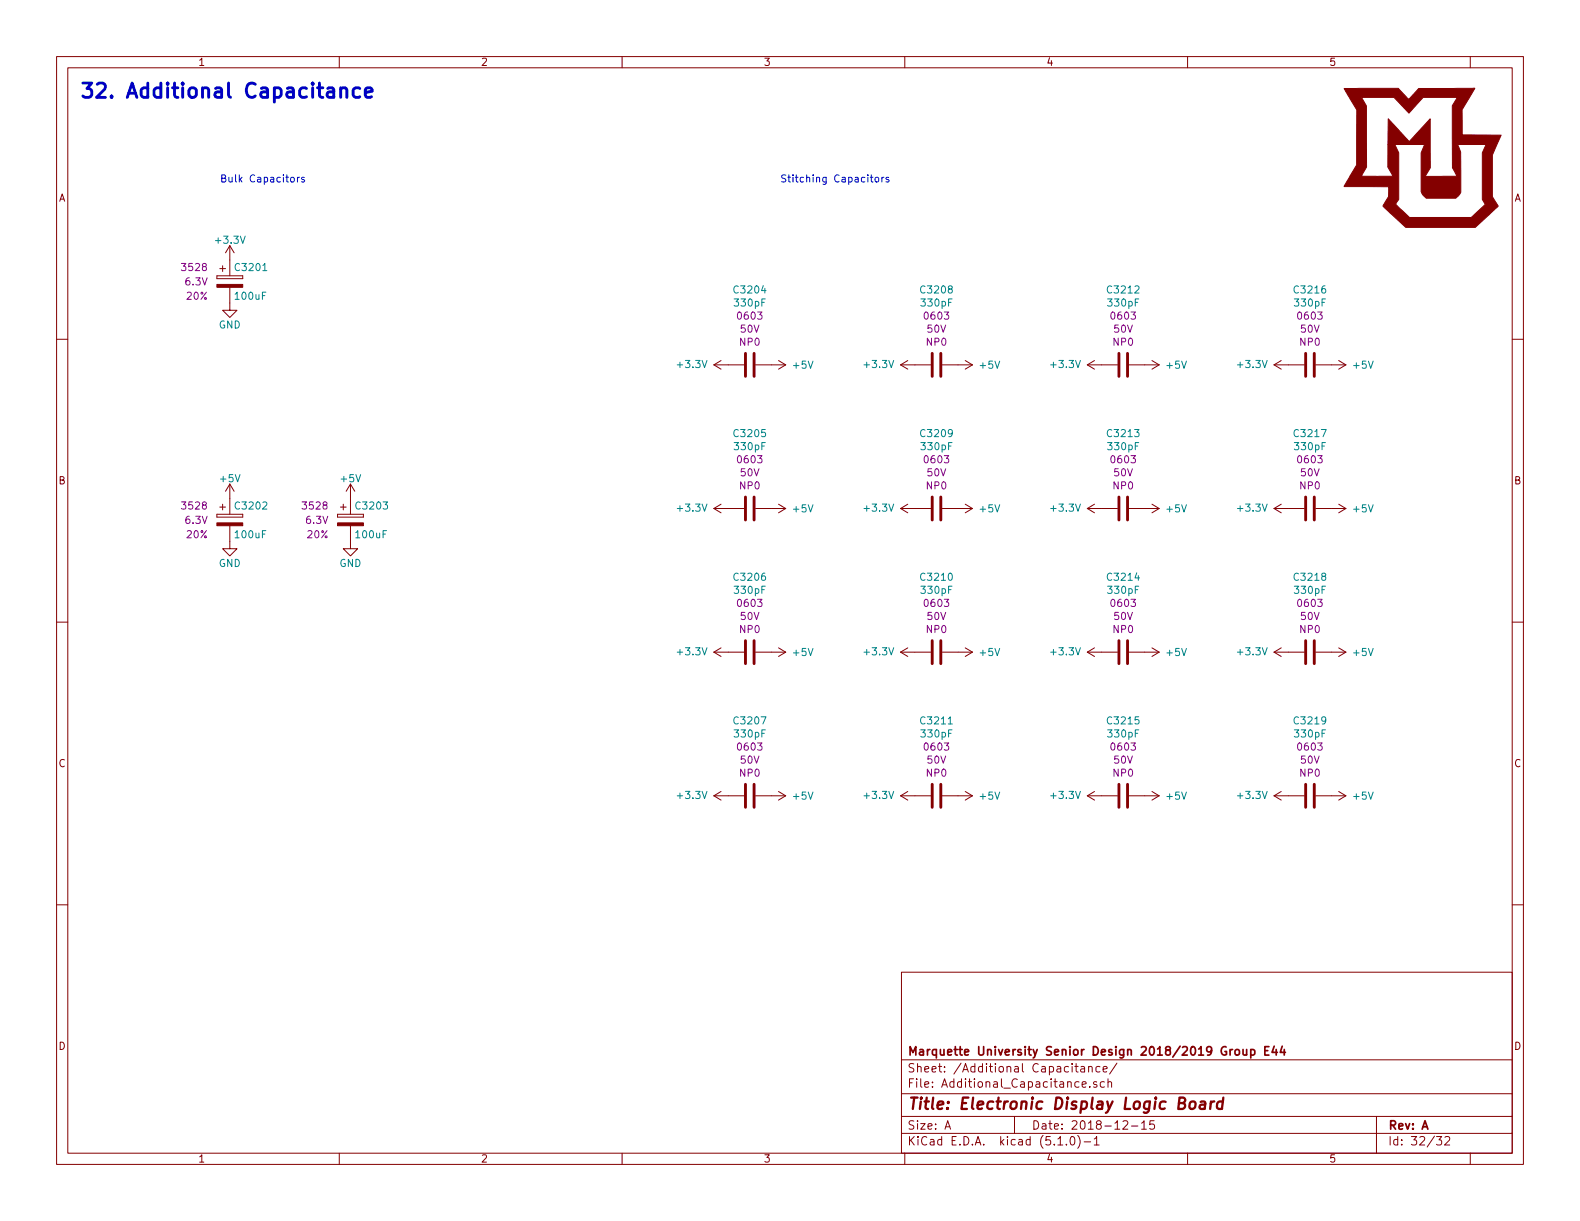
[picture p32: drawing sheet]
<svg xmlns="http://www.w3.org/2000/svg" width="279mm" height="216mm" viewBox="0 0 279 216" stroke-linecap="round" stroke-linejoin="round" font-family="sans-serif">
<defs><g id="words">
<text font-size="3.5" fill="#0000c2" x="14" y="17.3">32. Additional Capacitance</text>
<text font-size="2.8" fill="#840000" x="160.4" y="196.2">Title: Electronic Display Logic Board</text>
<g font-size="2.1" fill="#840000">
<text x="160.4" y="189.6">Sheet: /Additional Capacitance/</text>
<text x="160.4" y="186.6">Marquette University Senior Design 2018/2019 Group E44</text>
<text x="160.4" y="192.3">File: Additional_Capacitance.sch</text>
<text x="160.4" y="202.5">KiCad E.D.A. kicad (5.1.0)-1</text>
<text x="160.4" y="199.7">Size: A</text>
<text x="182.4" y="199.7">Date: 2018-12-15</text>
<text x="245.4" y="199.7">Rev: A</text>
<text x="245.4" y="202.5">Id: 32/32</text>
</g>
<g font-size="1.8" fill="#840000">
<text x="35" y="11.6">1</text>
<text x="85" y="11.6">2</text>
<text x="135" y="11.6">3</text>
<text x="185" y="11.6">4</text>
<text x="235" y="11.6">5</text>
<text x="10.4" y="35.6">A</text>
<text x="267.8" y="35.6">A</text>
<text x="10.4" y="85.6">B</text>
<text x="267.8" y="85.6">B</text>
<text x="10.4" y="135.6">C</text>
<text x="267.8" y="135.6">C</text>
<text x="10.4" y="185.6">D</text>
<text x="267.8" y="185.6">D</text>
<text x="35" y="205.5">1</text>
<text x="85" y="205.5">2</text>
<text x="135" y="205.5">3</text>
<text x="185" y="205.5">4</text>
<text x="235" y="205.5">5</text>
</g>
<g font-size="1.8" fill="#0000c2">
<text x="38.9" y="32.3">Bulk Capacitors</text>
<text x="137.9" y="32.3">Stitching Capacitors</text>
</g>
<g font-size="1.8" fill="#840084">
<text x="32.4" y="47.9">3528</text>
<text x="32.9" y="50.5">6.3V</text>
<text x="33.1" y="53">20%</text>
<text x="130.6" y="56.5">0603</text>
<text x="131" y="58.8">50V</text>
<text x="163.7" y="56.5">0603</text>
<text x="164" y="58.8">50V</text>
<text x="196.7" y="56.5">0603</text>
<text x="197.1" y="58.8">50V</text>
<text x="229.7" y="56.5">0603</text>
<text x="230.1" y="58.8">50V</text>
<text x="130.9" y="61.1">NP0</text>
<text x="163.9" y="61.1">NP0</text>
<text x="196.9" y="61.1">NP0</text>
<text x="229.9" y="61.1">NP0</text>
<text x="130.6" y="81.9">0603</text>
<text x="163.7" y="81.9">0603</text>
<text x="196.7" y="81.9">0603</text>
<text x="229.7" y="81.9">0603</text>
<text x="130.9" y="86.5">NP0</text>
<text x="131" y="84.2">50V</text>
<text x="163.9" y="86.5">NP0</text>
<text x="164" y="84.2">50V</text>
<text x="196.9" y="86.5">NP0</text>
<text x="197.1" y="84.2">50V</text>
<text x="229.9" y="86.5">NP0</text>
<text x="230.1" y="84.2">50V</text>
<text x="32.4" y="90.1">3528</text>
<text x="32.9" y="92.6">6.3V</text>
<text x="33.1" y="95.2">20%</text>
<text x="53.7" y="90.1">3528</text>
<text x="54.2" y="92.6">6.3V</text>
<text x="54.4" y="95.2">20%</text>
<text x="130.6" y="107.3">0603</text>
<text x="163.7" y="107.3">0603</text>
<text x="196.7" y="107.3">0603</text>
<text x="229.7" y="107.3">0603</text>
<text x="130.9" y="111.9">NP0</text>
<text x="131" y="109.6">50V</text>
<text x="163.9" y="111.9">NP0</text>
<text x="164" y="109.6">50V</text>
<text x="196.9" y="111.9">NP0</text>
<text x="197.1" y="109.6">50V</text>
<text x="229.9" y="111.9">NP0</text>
<text x="230.1" y="109.6">50V</text>
<text x="130.6" y="132.7">0603</text>
<text x="130.9" y="137.3">NP0</text>
<text x="131" y="135">50V</text>
<text x="163.7" y="132.7">0603</text>
<text x="163.9" y="137.3">NP0</text>
<text x="164" y="135">50V</text>
<text x="196.7" y="132.7">0603</text>
<text x="196.9" y="137.3">NP0</text>
<text x="197.1" y="135">50V</text>
<text x="229.7" y="132.7">0603</text>
<text x="229.9" y="137.3">NP0</text>
<text x="230.1" y="135">50V</text>
</g>
<g font-size="1.8" fill="#008484">
<text x="38.3" y="43.1">+3.3V</text>
<text x="41.8" y="47.9">C3201</text>
<text x="41.7" y="53">100uF</text>
<text x="130" y="51.9">C3204</text>
<text x="163" y="51.9">C3208</text>
<text x="196" y="51.9">C3212</text>
<text x="229.1" y="51.9">C3216</text>
<text x="38.7" y="58.1">GND</text>
<text x="130" y="54.2">330pF</text>
<text x="163.1" y="54.2">330pF</text>
<text x="196.1" y="54.2">330pF</text>
<text x="229.1" y="54.2">330pF</text>
<text x="120" y="65.1">+3.3V</text>
<text x="140.4" y="65.2">+5V</text>
<text x="153" y="65.1">+3.3V</text>
<text x="173.4" y="65.2">+5V</text>
<text x="186" y="65.1">+3.3V</text>
<text x="206.4" y="65.2">+5V</text>
<text x="219" y="65.1">+3.3V</text>
<text x="239.4" y="65.2">+5V</text>
<text x="130" y="77.3">C3205</text>
<text x="163" y="77.3">C3209</text>
<text x="196" y="77.3">C3213</text>
<text x="229.1" y="77.3">C3217</text>
<text x="130" y="79.6">330pF</text>
<text x="163.1" y="79.6">330pF</text>
<text x="196.1" y="79.6">330pF</text>
<text x="229.1" y="79.6">330pF</text>
<text x="39" y="85.3">+5V</text>
<text x="60.4" y="85.3">+5V</text>
<text x="41.7" y="95.2">100uF</text>
<text x="41.8" y="90.1">C3202</text>
<text x="63.1" y="95.2">100uF</text>
<text x="63.1" y="90.1">C3203</text>
<text x="120" y="90.5">+3.3V</text>
<text x="140.4" y="90.6">+5V</text>
<text x="153" y="90.5">+3.3V</text>
<text x="173.4" y="90.6">+5V</text>
<text x="186" y="90.5">+3.3V</text>
<text x="206.4" y="90.6">+5V</text>
<text x="219" y="90.5">+3.3V</text>
<text x="239.4" y="90.6">+5V</text>
<text x="38.7" y="100.3">GND</text>
<text x="60" y="100.3">GND</text>
<text x="130" y="102.7">C3206</text>
<text x="130" y="105">330pF</text>
<text x="163" y="102.7">C3210</text>
<text x="163.1" y="105">330pF</text>
<text x="196" y="102.7">C3214</text>
<text x="196.1" y="105">330pF</text>
<text x="229.1" y="102.7">C3218</text>
<text x="229.1" y="105">330pF</text>
<text x="120" y="115.9">+3.3V</text>
<text x="140.4" y="116">+5V</text>
<text x="153" y="115.9">+3.3V</text>
<text x="173.4" y="116">+5V</text>
<text x="186" y="115.9">+3.3V</text>
<text x="206.4" y="116">+5V</text>
<text x="219" y="115.9">+3.3V</text>
<text x="239.4" y="116">+5V</text>
<text x="130" y="128.1">C3207</text>
<text x="130" y="130.4">330pF</text>
<text x="163" y="128.1">C3211</text>
<text x="163.1" y="130.4">330pF</text>
<text x="196" y="128.1">C3215</text>
<text x="196.1" y="130.4">330pF</text>
<text x="229.1" y="128.1">C3219</text>
<text x="229.1" y="130.4">330pF</text>
<text x="120" y="141.3">+3.3V</text>
<text x="140.4" y="141.4">+5V</text>
<text x="153" y="141.3">+3.3V</text>
<text x="173.4" y="141.4">+5V</text>
<text x="186" y="141.3">+3.3V</text>
<text x="206.4" y="141.4">+5V</text>
<text x="219" y="141.3">+3.3V</text>
<text x="239.4" y="141.4">+5V</text>
</g>
</g></defs>
<g fill="none" stroke="#840000" stroke-width=".18">
<path d="M10 10h259.4v195.9h-259.4zM12 12h255.4v191.9h-255.4zM60 10v2M110 10v2M160 10v2M210 10v2M260 10v2M10 60h2M38.4 48.8v.5zM38.4 49.3h4.5zM38.4 48.8h4.5zM38.9 47.5h1"/>
<path d="M39.4 47v1M40.6 50.8v4.1h1.3l-1.3 1.2-1.2-1.2h1.2M40.6 43.4v5.4M40.6 43.4l-.7 1.3M40.6 43.4l.8 1.3M42.9 48.8v.5zM267.4 60h2M126.2 64.5h5.4M126.2 64.5l1.3 .8M127.5 63.8l-1.3 .7M133.6 64.5h5.3M137.7 63.8l1.2 .7"/>
<path d="M138.9 64.5l-1.2 .8M159.3 64.5h5.3M159.3 64.5l1.2 .8M160.5 63.8l-1.2 .7M166.6 64.5h5.4M170.7 63.8l1.3 .7M172 64.5l-1.3 .8M192.3 64.5h5.3M192.3 64.5l1.2 .8M193.5 63.8l-1.2 .7M199.6 64.5h5.4M203.7 63.8l1.3 .7"/>
<path d="M205 64.5l-1.3 .8M225.3 64.5h5.3M225.3 64.5l1.3 .8M226.6 63.8l-1.3 .7M232.7 64.5h5.3M236.7 63.8l1.3 .7M238 64.5l-1.3 .8M38.4 90.9v.5zM38.4 91.4h4.5zM38.4 90.9h4.5zM38.9 89.7h1M39.4 89.2v1"/>
<path d="M40.6 93v4h1.3l-1.3 1.3-1.2-1.3h1.2M40.6 85.6v5.3M40.6 85.6l-.7 1.3M40.6 85.6l.8 1.3M42.9 90.9v.5zM59.7 90.9v.5zM59.7 91.4h4.6zM59.7 90.9h4.6zM60.2 89.7h1M60.7 89.2v1M62 93v4h1.2l-1.2 1.3-1.3-1.3h1.3M62 85.6v5.3"/>
<path d="M62 85.6l-.8 1.3M62 85.6l.7 1.3M64.3 90.9v.5zM126.2 89.9h5.4M126.2 89.9l1.3 .8M127.5 89.2l-1.3 .7M133.6 89.9h5.3M137.7 89.2l1.2 .7M138.9 89.9l-1.2 .8M159.3 89.9h5.3M159.3 89.9l1.2 .8M160.5 89.2l-1.2 .7"/>
<path d="M166.6 89.9h5.4M170.7 89.2l1.3 .7M172 89.9l-1.3 .8M192.3 89.9h5.3M192.3 89.9l1.2 .8M193.5 89.2l-1.2 .7M199.6 89.9h5.4M203.7 89.2l1.3 .7M205 89.9l-1.3 .8M225.3 89.9h5.3M225.3 89.9l1.3 .8M226.6 89.2l-1.3 .7"/>
<path d="M232.7 89.9h5.3M236.7 89.2l1.3 .7M238 89.9l-1.3 .8M10 110h2M126.2 115.3h5.4M126.2 115.3l1.3 .8M127.5 114.6l-1.3 .7M133.6 115.3h5.3M137.7 114.6l1.2 .7M138.9 115.3l-1.2 .8M159.3 115.3h5.3M159.3 115.3l1.2 .8"/>
<path d="M160.5 114.6l-1.2 .7M166.6 115.3h5.4M170.7 114.6l1.3 .7M172 115.3l-1.3 .8M192.3 115.3h5.3M192.3 115.3l1.2 .8M193.5 114.6l-1.2 .7M199.6 115.3h5.4M203.7 114.6l1.3 .7M205 115.3l-1.3 .8M225.3 115.3h5.3M225.3 115.3l1.3 .8"/>
<path d="M226.6 114.6l-1.3 .7M232.7 115.3h5.3M236.7 114.6l1.3 .7M238 115.3l-1.3 .8M267.4 110h2M127.5 140l-1.3 .7M137.7 140l1.2 .7M160.5 140l-1.2 .7M170.7 140l1.3 .7M193.5 140l-1.2 .7M203.7 140l1.3 .7M226.6 140l-1.3 .7"/>
<path d="M236.7 140l1.3 .7M10 160h2M126.2 140.7h5.4M126.2 140.7l1.3 .8M133.6 140.7h5.3M138.9 140.7l-1.2 .8M159.3 140.7h5.3M159.3 140.7l1.2 .8M166.6 140.7h5.4M172 140.7l-1.3 .8M192.3 140.7h5.3M192.3 140.7l1.2 .8"/>
<path d="M199.6 140.7h5.4M205 140.7l-1.3 .8M225.3 140.7h5.3M225.3 140.7l1.3 .8M232.7 140.7h5.3M238 140.7l-1.3 .8M267.4 160h2M159.4 171.9h108v32h-108zM159.4 197.4h108M159.4 193.4h108M159.4 187.4h108M167.1 199.7l.5-1.5 .5 1.5"/>
<path d="M167.2 199.2h.8M179.4 197.4v3M190.1 188.6h.6M190.3 188.1v1.3l.4 .2M191.2 188.6h.5l.1 1M191.4 191.8l.7-.2-.1-.3h-.4l-.2 .2v.7h.6M191.8 188.9l-.5 .1a.29 .29 0 0 0-.2 .3 .29 .29 0 0 0 .2 .3l.5-.1M192.5 188.7l.2-.1h.4v1M192.5 188.6v1M192.7 192.1v.2M193.9 191.3h-.3l-.2 .2v.2l.5 .1v.4h-.5M194.5 188.6h-.4l-.3 .2 .1 .6 .2 .2 .4-.1"/>
<path d="M195.1 189.1l.7-.2-.1-.3h-.4l-.2 .2v.7h.6M195.3 191.3h-.4l-.3 .2v.6l.3 .2 .4-.1M195.9 191.4l.2-.1h.4l.1 1M195.9 190.8v1.5M197.5 188l-1.3 1.9M198.6 198.3l.2-.1h.4l.2 .4-.9 1.1h.9M200.1 199.1h1.1M201.9 198.6l.4-.4v1.5M201.9 199.7h.8M204.1 198.2h-.7l-.1 .7 .2-.1h.5l.2 .2-.1 .5-.2 .2-.6-.2M243.4 197.4v6.5M60 203.9v2"/>
<path d="M110 203.9v2M159.4 200.4h108M160 203.9v2M187.1 202.5h.8M188.6 202.3v.2M189.4 201.1l.3-.1a.94 .94 0 0 1 0 1.5 .82 .82 0 0 1-.3-1.4zM190.6 200.8a1.71 1.71 0 0 1 0 2.2M191.7 201.9h1.2M193.5 201.4l.4-.4v1.5M193.5 202.5h.9M210 203.9v2M254 201h.9l-.4 .5 .4 .2v.6l-.2 .2-.7-.2"/>
<path d="M255.5 201.1l.2-.1h.4l.2 .1 .1 .3-.1 .2-.9 .9h1M260 203.9v2"/>
</g>
<path d="M210.5 194.9a.53 .53 0 0 1 .5-.2 .53 .53 0 0 1 .4 .4v.6a.54 .54 0 0 1-.6 .4 .54 .54 0 0 1-.5-.4zM212.3 194.8h.8l-.1 1.3M213.1 195.2l-.7 .1a.4 .4 0 0 0-.3 .4 .4 .4 0 0 0 .3 .4l.6-.1M214.1 194.8l-.1 1.3M214.7 194.8a.55 .55 0 0 0-.6 .3M216.2 194.8a.68 .68 0 0 0-1 .3v.8l.3 .2 .6-.1M216.3 194.1l-.2 2" fill="none" stroke="#840000" stroke-width=".41"/>
<path d="M218 185.6l-.5 .3M218.5 185.7l.2-.1 .4 .1v.7l-.2 .2-.4-.2zM219.8 185.6v.8a.37 .37 0 0 0 .6 0M220.4 185.6v1M221.2 185.6h.4l.3 .3-.1 .5-.2 .2-.4-.1M221.2 185.6v1.5M223.7 185.8h.5M224.4 185.1h-.7v1.5h.7M225.3 185l-.4 1.1h1M225.7 185.6v1M226.7 185l-.3 1.1h.9M227.1 185.6v1" fill="none" stroke="#840000" stroke-width=".3"/>
<g fill="#840000" stroke="#840000" stroke-width=".18">
<path d="M237.7 15.6h9.6l1.8 2 1.8-2h9.9l-2.3 3.8 .1 4.5h6.9l-1.6 3.5v7.4l1 1.6-4 3.8h-12.3l-4-3.8 .9-1.6 .1-1.8h-7.9l1.1-1.9h7.5l-.9-1.6v-3.9h1.3l.6 1.4v8.3l-.5 .8 2.5 2.4h10.9l2.5-2.4-.6-.8v-8.3l.7-1.4h-5l.5 1.3v7.1l-.9 1.1h-5.2l-.7-.7-.2-.5v-6.9l.6-1.4h-6.5l.1-4.6 3.7 4 3.7-4v8.7l-.9 1.5 5.7-.1-.9-1.4v-11l.9-1.5h-6l-2.6 2.8-2.6-2.8h-5.7l.8 1.5 .1 10.8-1 1.6h-1.9l1.1-1.9v-9.8z"/>
<path d="M38.4 92.5h4.5v.5h-4.5z"/>
<path d="M59.7 92.5h4.6v.5h-4.6z"/>
<path d="M38.4 50.3h4.5v.5h-4.5z"/>
</g>
<path d="M60.2 15.8a.66 .66 0 0 1 1-.2l.1 .3v1.3M60.2 15.5v1.7M63.6 15.6l-.7-.1-.2 .1-.3 .4v.7l.3 .4 .2 .1 .7-.1M64.6 16.4l1.2-.3-.1-.5-.7-.1-.4 .4v.9l.1 .3 .3 .1 .7-.1" fill="none" stroke="#0000c2" stroke-width=".51"/>
<g fill="none" stroke="#840000" stroke-width=".51">
<path d="M131.8 62.5v4M133.3 62.5v4M164.8 62.5v4M166.4 62.5v4M197.9 62.5v4M199.4 62.5v4M230.9 62.5v4M232.4 62.5v4M131.8 87.9v4M133.3 87.9v4M164.8 87.9v4M166.4 87.9v4"/>
<path d="M197.9 87.9v4M199.4 87.9v4M230.9 87.9v4M232.4 87.9v4M131.8 113.3v4M133.3 113.3v4M164.8 113.3v4M166.4 113.3v4M197.9 113.3v4M199.4 113.3v4M230.9 113.3v4M232.4 113.3v4"/>
<path d="M131.8 138.7v4M133.3 138.7v4M164.8 138.7v4M166.4 138.7v4M197.9 138.7v4M199.4 138.7v4M230.9 138.7v4M232.4 138.7v4"/>
</g>
<path d="M51.5 31.4l.3-.1 .2 .3v.4l-.2 .2-.3-.1-.1-.1zM52.6 31.3v.9M53 31.3l-.3 .1-.1 .2M53.8 31.4l-.3-.1-.2 .2 .1 .2 .4 .1v.3h-.5M153.9 31.3h.5M154.1 30.9v1.1l.3 .2M154.8 31.5l.2-.2 .3 .2 .1 .5-.1 .1-.3 .1-.2-.1zM156 31.3v.9M156.3 31.3l-.2 .1-.1 .2M157.1 31.4l-.3-.1-.1 .2v.2l.4 .1v.3h-.4" fill="none" stroke="#0000c2" stroke-width=".18"/>
<use href="#words"/>
</svg>
